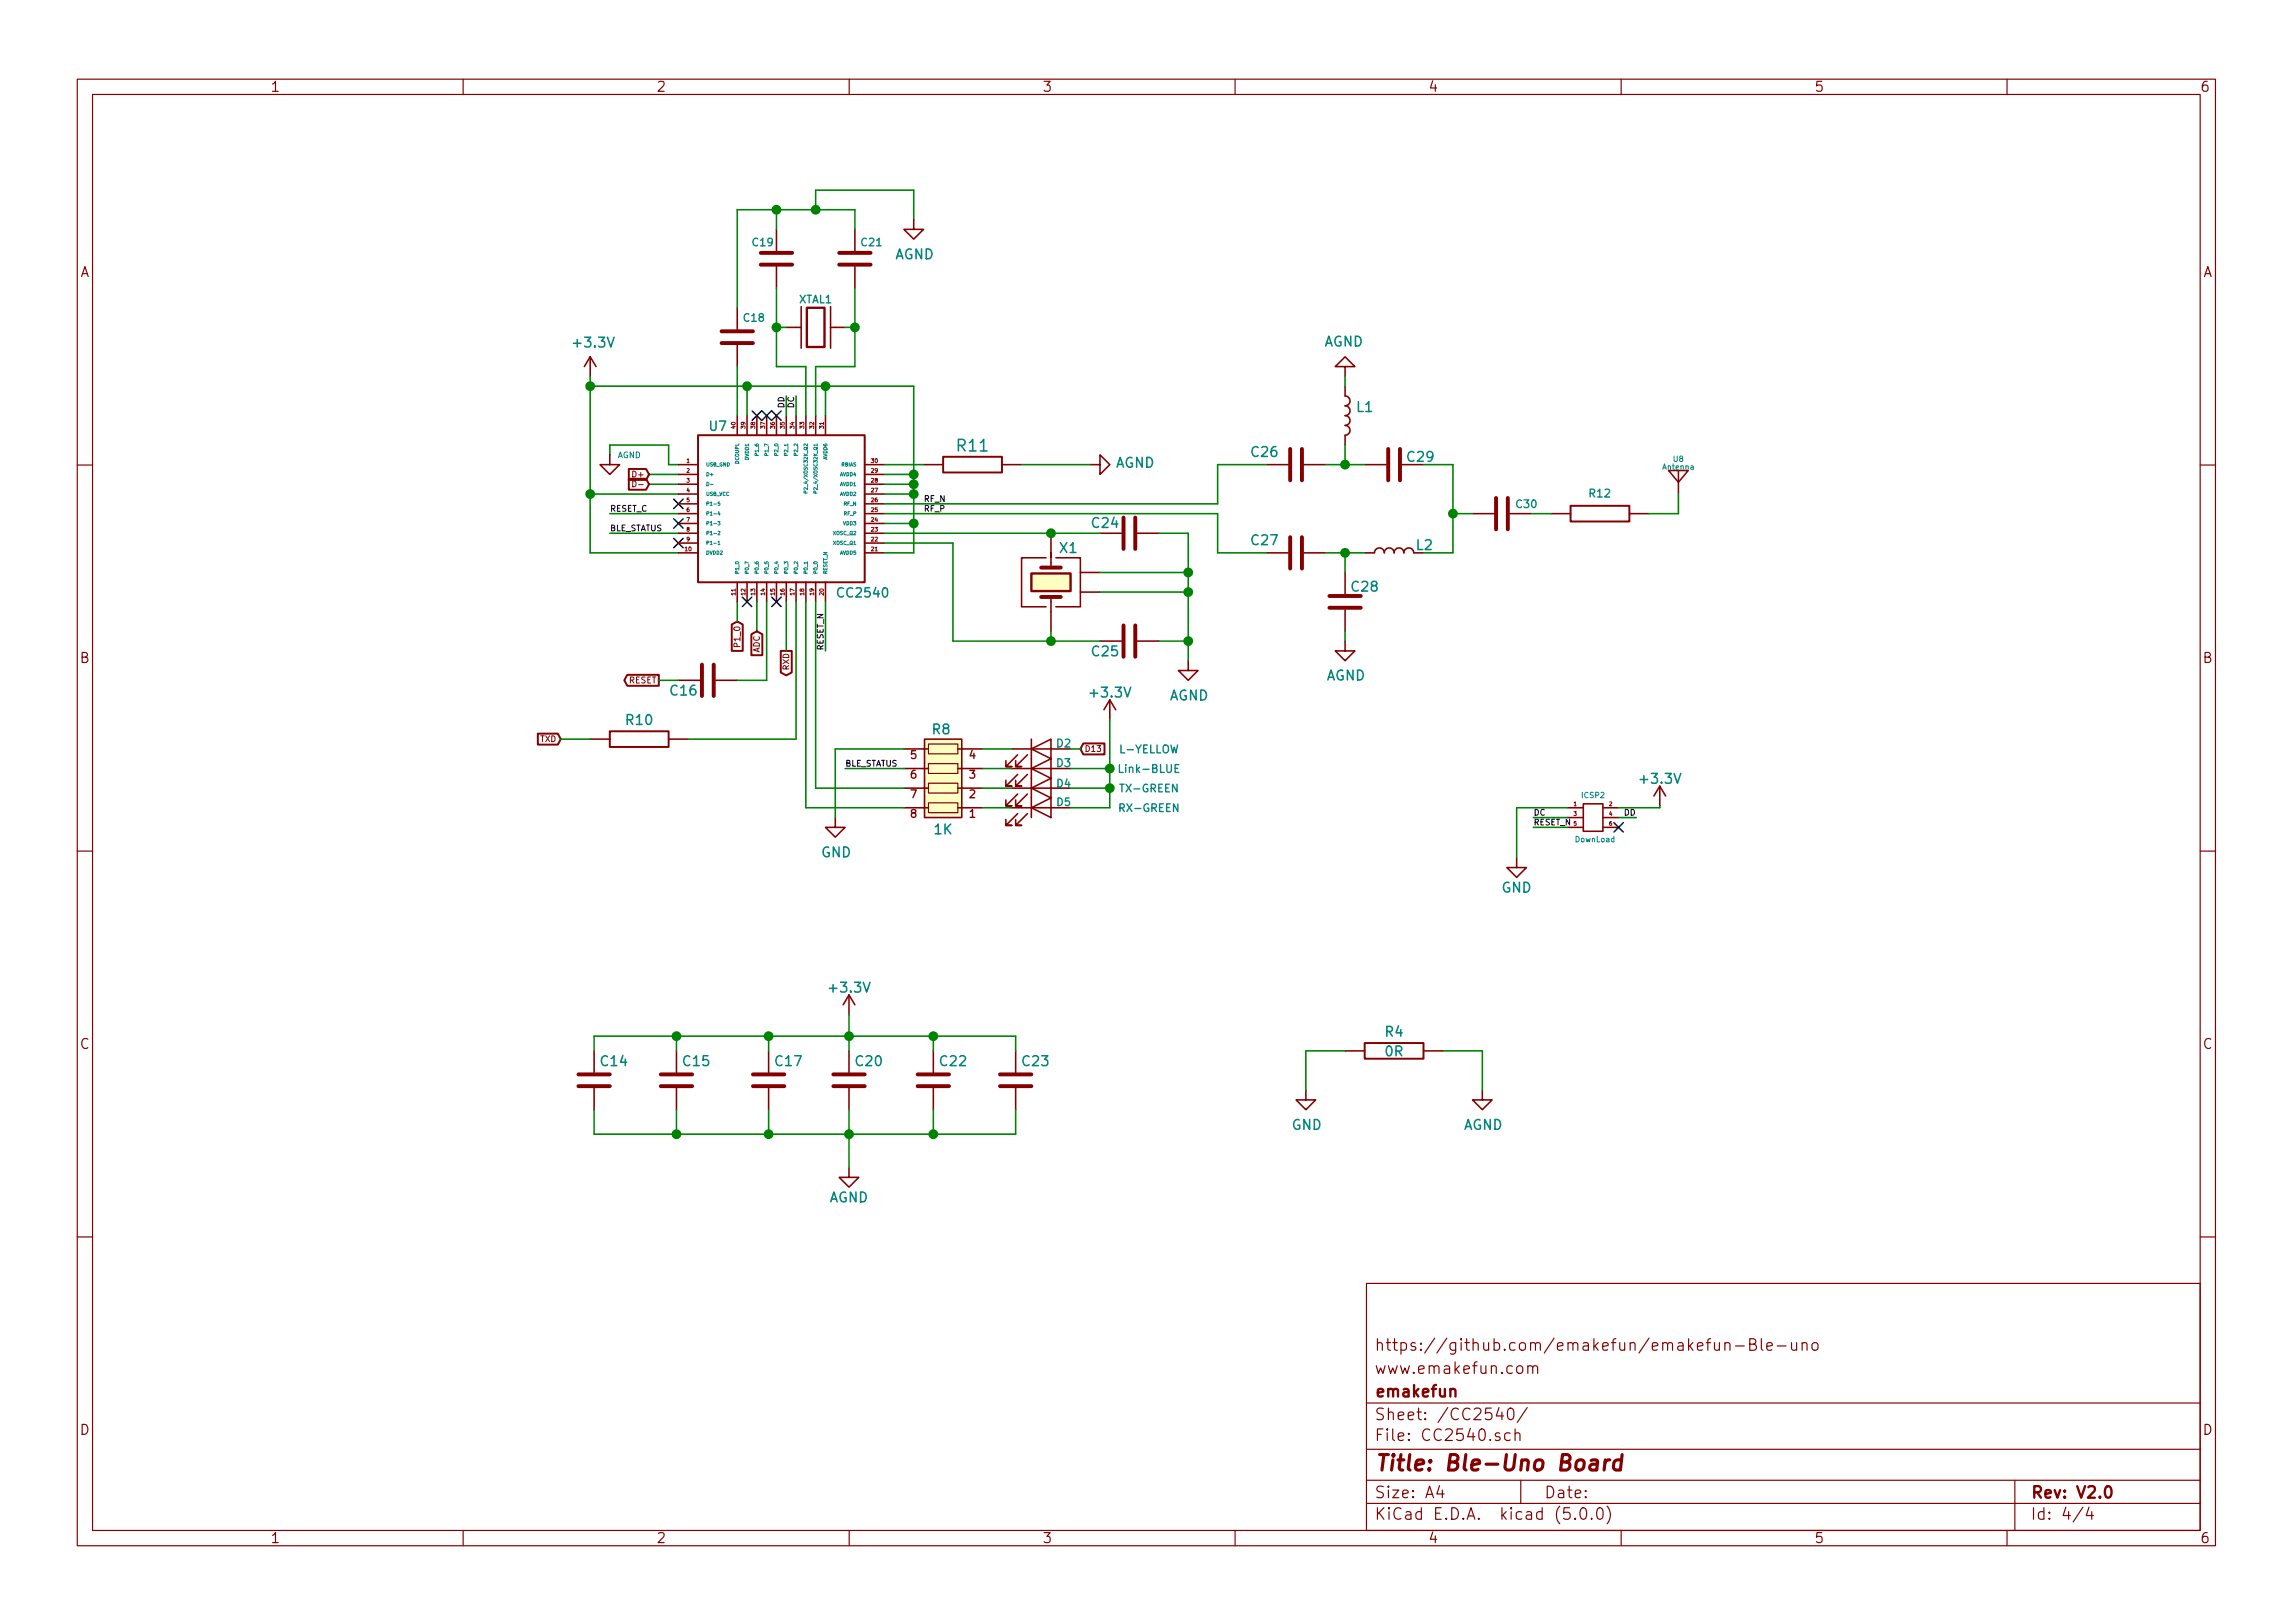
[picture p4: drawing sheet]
<svg xmlns="http://www.w3.org/2000/svg" width="297mm" height="210mm" viewBox="0 0 297 210" stroke-linecap="round" stroke-linejoin="round" font-family="sans-serif">
<defs><g id="words">
<text font-size="2.8" fill="#840000" x="178" y="190.5">Title: Ble-Uno Board</text>
<text font-size="2.1" fill="#008484" x="124.1" y="58.5">R11</text>
<g font-size="2.1" fill="#840000">
<text x="178" y="178">www.emakefun.com</text>
<text x="178" y="175">https://github.com/emakefun/emakefun-Ble-uno</text>
<text x="178" y="184">Sheet: /CC2540/</text>
<text x="178" y="181">emakefun</text>
<text x="178" y="186.7">File: CC2540.sch</text>
<text x="178" y="196.9">KiCad E.D.A. kicad (5.0.0)</text>
<text x="178" y="194.1">Size: A4</text>
<text x="200" y="194.1">Date:</text>
<text x="263" y="194.1">Rev: V2.0</text>
<text x="263" y="196.9">Id: 4/4</text>
</g>
<g font-size="1.8" fill="#840000">
<text x="35" y="11.9">1</text>
<text x="85" y="11.9">2</text>
<text x="135" y="11.9">3</text>
<text x="185" y="11.9">4</text>
<text x="235" y="11.9">5</text>
<text x="285" y="11.9">6</text>
<text x="10.4" y="35.9">A</text>
<text x="285.4" y="35.9">A</text>
<text x="10.4" y="85.9">B</text>
<text x="285.4" y="85.9">B</text>
<text x="10.4" y="135.9">C</text>
<text x="285.4" y="135.9">C</text>
<text x="10.4" y="185.9">D</text>
<text x="285.4" y="185.9">D</text>
<text x="35" y="199.9">1</text>
<text x="85" y="199.9">2</text>
<text x="135" y="199.9">3</text>
<text x="185" y="199.9">4</text>
<text x="235" y="199.9">5</text>
<text x="285" y="199.9">6</text>
</g>
<g font-size="1.8" fill="#008484">
<text x="115.9" y="33.6">AGND</text>
<text x="74.5" y="45">+3.3V</text>
<text x="171.5" y="44.9">AGND</text>
<text x="175.8" y="53.4">L1</text>
<text x="162.2" y="59.2">C26</text>
<text x="182.4" y="59.8">C29</text>
<text x="144.5" y="60.6">AGND</text>
<text x="137.3" y="71.6">X1</text>
<text x="141.5" y="68.4">C24</text>
<text x="162.2" y="70.6">C27</text>
<text x="183.5" y="71.3">L2</text>
<text x="175.2" y="76.7">C28</text>
<text x="141.5" y="85">C25</text>
<text x="171.8" y="88.2">AGND</text>
<text x="81.2" y="93.9">R10</text>
<text x="86.9" y="90.1">C16</text>
<text x="120.8" y="95.1">R8</text>
<text x="141.4" y="90.4">+3.3V</text>
<text x="151.5" y="90.7">AGND</text>
<text x="212.7" y="101.5">+3.3V</text>
<text x="106.4" y="111.1">GND</text>
<text x="121.1" y="108.1">1K</text>
<text x="194.5" y="115.6">GND</text>
<text x="107.6" y="128.6">+3.3V</text>
<text x="179.5" y="134.3">R4</text>
<text x="179.5" y="136.8">0R</text>
<text x="77.9" y="138.1">C14</text>
<text x="88.6" y="138.1">C15</text>
<text x="100.5" y="138.1">C17</text>
<text x="110.9" y="138.1">C20</text>
<text x="121.8" y="138.1">C22</text>
<text x="132.5" y="138.1">C23</text>
<text x="167.3" y="146.4">GND</text>
<text x="189.6" y="146.4">AGND</text>
<text x="107.4" y="155.8">AGND</text>
</g>
<g font-size="1.7" fill="#008484">
<text x="91.9" y="55.8">U7</text>
<text x="108.7" y="77.4">CC2540</text>
</g>
<g font-size="1.4" fill="#008484">
<text x="97.5" y="31.9">C19</text>
<text x="111.6" y="31.9">C21</text>
<text x="96.4" y="41.7">C18</text>
<text x="103.5" y="39.3">XTAL1</text>
<text x="196.5" y="65.8">C30</text>
<text x="205.9" y="64.4">R12</text>
<text x="136.9" y="99.4">D3</text>
<text x="136.9" y="96.8">D2</text>
<text x="145.2" y="97.6">L-YELLOW</text>
<text x="145.2" y="100.1">Link-BLUE</text>
<text x="136.9" y="102">D4</text>
<text x="136.9" y="104.4">D5</text>
<text x="145.2" y="105.2">RX-GREEN</text>
<text x="145.3" y="102.6">TX-GREEN</text>
</g>
<g font-size="1.4" fill="#840000">
<text x="118" y="98.3">5</text>
<text x="118" y="100.9">6</text>
<text x="125.6" y="100.9">3</text>
<text x="125.6" y="98.3">4</text>
<text x="118" y="103.4">7</text>
<text x="118" y="105.9">8</text>
<text x="125.6" y="105.9">1</text>
<text x="125.6" y="103.4">2</text>
</g>
<g font-size="1.1">
<text x="101.6" y="52.8" transform="rotate(-90 101.6 52.8)">DD</text>
<text x="102.9" y="52.8" transform="rotate(-90 102.9 52.8)">DC</text>
<text x="119.6" y="65">RF_N</text>
<text x="79" y="66.3">RESET_C</text>
<text x="79" y="68.8">BLE_STATUS</text>
<text x="119.6" y="66.3">RF_P</text>
<text x="106.7" y="84.3" transform="rotate(-90 106.7 84.3)">RESET_N</text>
<text x="109.5" y="99.3">BLE_STATUS</text>
<text x="198.6" y="105.7">DC</text>
<text x="198.6" y="106.9">RESET_N</text>
<text x="210.4" y="105.7">DD</text>
</g>
<text font-size="1.1" fill="#008484" x="80" y="59.4">AGND</text>
<g font-size="1.1" fill="#840000">
<text x="82.2" y="61.8">D+</text>
<text x="95.9" y="83.6" transform="rotate(-90 95.9 83.6)">P1_0</text>
<text x="81.5" y="88.5">RESET</text>
<text x="98.4" y="84.6" transform="rotate(-90 98.4 84.6)">ADC</text>
<text x="102.2" y="86.8" transform="rotate(-90 102.2 86.8)">RXD</text>
<text x="70" y="96.1">TXD</text>
<text x="140.5" y="97.4">D13</text>
</g>
<g font-size="1" fill="#008484">
<text x="216.8" y="59.8">U8</text>
<text x="215.4" y="60.9">Antenna</text>
<text x="205" y="103.4">ICSP2</text>
<text x="204.1" y="109.1">DownLoad</text>
</g>
<g font-size=".7" fill="#840000">
<text x="89" y="60">1</text>
<text x="95.3" y="55.5" transform="rotate(-90 95.3 55.5)">40</text>
<text x="96.5" y="55.5" transform="rotate(-90 96.5 55.5)">39</text>
<text x="97.8" y="55.5" transform="rotate(-90 97.8 55.5)">38</text>
<text x="99.1" y="55.5" transform="rotate(-90 99.1 55.5)">37</text>
<text x="100.4" y="55.5" transform="rotate(-90 100.4 55.5)">36</text>
<text x="101.6" y="55.5" transform="rotate(-90 101.6 55.5)">35</text>
<text x="102.9" y="55.5" transform="rotate(-90 102.9 55.5)">34</text>
<text x="104.2" y="55.5" transform="rotate(-90 104.2 55.5)">33</text>
<text x="105.4" y="55.5" transform="rotate(-90 105.4 55.5)">32</text>
<text x="106.7" y="55.5" transform="rotate(-90 106.7 55.5)">31</text>
<text x="112.9" y="60">30</text>
<text x="89" y="61.2">2</text>
<text x="89" y="62.5">3</text>
<text x="89" y="63.8">4</text>
<text x="89" y="65">5</text>
<text x="112.9" y="65">26</text>
<text x="112.9" y="63.8">27</text>
<text x="112.9" y="62.5">28</text>
<text x="112.9" y="61.2">29</text>
<text x="88.8" y="71.4">10</text>
<text x="89" y="66.3">6</text>
<text x="89" y="67.6">7</text>
<text x="89" y="68.9">8</text>
<text x="89" y="70.1">9</text>
<text x="112.9" y="71.4">21</text>
<text x="112.9" y="70.1">22</text>
<text x="112.9" y="68.9">23</text>
<text x="112.9" y="67.6">24</text>
<text x="112.9" y="66.3">25</text>
<text x="95.3" y="77.1" transform="rotate(-90 95.3 77.1)">11</text>
<text x="96.5" y="77.1" transform="rotate(-90 96.5 77.1)">12</text>
<text x="97.8" y="77.1" transform="rotate(-90 97.8 77.1)">13</text>
<text x="99.1" y="77.1" transform="rotate(-90 99.1 77.1)">14</text>
<text x="100.4" y="77.1" transform="rotate(-90 100.4 77.1)">15</text>
<text x="101.6" y="77.1" transform="rotate(-90 101.6 77.1)">16</text>
<text x="102.9" y="77.1" transform="rotate(-90 102.9 77.1)">17</text>
<text x="104.2" y="77.1" transform="rotate(-90 104.2 77.1)">18</text>
<text x="105.4" y="77.1" transform="rotate(-90 105.4 77.1)">19</text>
<text x="106.7" y="77.1" transform="rotate(-90 106.7 77.1)">20</text>
<text x="203.9" y="104.4">1</text>
<text x="203.9" y="105.7">3</text>
<text x="203.9" y="107">5</text>
<text x="208.5" y="104.4">2</text>
<text x="208.5" y="105.7">4</text>
<text x="208.5" y="107">6</text>
</g>
<g font-size=".6" fill="#008484">
<text x="97" y="59.6" transform="rotate(-90 97 59.6)">DVDD1</text>
<text x="98.3" y="58.9" transform="rotate(-90 98.3 58.9)">P1_6</text>
<text x="99.5" y="58.9" transform="rotate(-90 99.5 58.9)">P1_7</text>
<text x="100.8" y="58.9" transform="rotate(-90 100.8 58.9)">P2_0</text>
<text x="102.1" y="58.9" transform="rotate(-90 102.1 58.9)">P2_1</text>
<text x="103.4" y="58.9" transform="rotate(-90 103.4 58.9)">P2_2</text>
<text x="107.2" y="59.6" transform="rotate(-90 107.2 59.6)">AVDD6</text>
<text x="91.4" y="60.4">USB_GND</text>
<text x="91.4" y="61.7">D+</text>
<text x="91.4" y="64.2">USB_VCC</text>
<text x="91.4" y="65.5">P1-5</text>
<text x="95.7" y="60.1" transform="rotate(-90 95.7 60.1)">DCOUPL</text>
<text x="104.6" y="63.2" transform="rotate(-90 104.6 63.2)">P2_4/XOSC32K_Q2</text>
<text x="105.9" y="63.2" transform="rotate(-90 105.9 63.2)">P2_4/XOSC32K_Q1</text>
<text x="108.8" y="64.2">AVDD2</text>
<text x="108.8" y="63">AVDD1</text>
<text x="108.8" y="61.7">AVDD4</text>
<text x="109" y="60.4">RBIAS</text>
<text x="109.3" y="65.5">RF_N</text>
<text x="91.4" y="71.9">DVDD2</text>
<text x="91.4" y="66.8">P1-4</text>
<text x="91.4" y="68">P1-3</text>
<text x="91.4" y="69.3">P1-2</text>
<text x="91.4" y="70.6">P1-1</text>
<text x="108" y="70.6">XOSC_Q1</text>
<text x="108" y="69.3">XOSC_Q2</text>
<text x="108.8" y="71.9">AVDD5</text>
<text x="109.3" y="68">VDD3</text>
<text x="109.4" y="66.8">RF_P</text>
<text x="95.7" y="74.4" transform="rotate(-90 95.7 74.4)">P1_0</text>
<text x="97" y="74.4" transform="rotate(-90 97 74.4)">P0_7</text>
<text x="98.3" y="74.4" transform="rotate(-90 98.3 74.4)">P0_6</text>
<text x="99.5" y="74.4" transform="rotate(-90 99.5 74.4)">P0_5</text>
<text x="100.8" y="74.4" transform="rotate(-90 100.8 74.4)">P0_4</text>
<text x="102.1" y="74.4" transform="rotate(-90 102.1 74.4)">P0_3</text>
<text x="103.4" y="74.4" transform="rotate(-90 103.4 74.4)">P0_2</text>
<text x="104.6" y="74.4" transform="rotate(-90 104.6 74.4)">P0_1</text>
<text x="105.9" y="74.4" transform="rotate(-90 105.9 74.4)">P0_0</text>
<text x="107.2" y="74.4" transform="rotate(-90 107.2 74.4)">RESET_N</text>
</g>
</g></defs>
<g fill="none" stroke="#840000" stroke-width=".15">
<path d="M10 10.3h277v189.9h-277zM12 12.2h273v186.1h-273zM60 10.3v1.9M110 10.3v1.9M160 10.3v1.9M210 10.3v1.9M260 10.3v1.9M10 60.2h2M285 60.2h2M120.3 98.9h3.8v1.3h-3.8zM120.3 96.4h3.8v1.3h-3.8zM10 110.3h2"/>
<path d="M120.3 104h3.8v1.3h-3.8zM120.3 101.5h3.8v1.2h-3.8zM285 110.3h2M10 160.2h2M177 166.3h108v32h-108zM197.9 177.1a.38 .38 0 0 1 .7 0v.8M197.9 176.9v1M198.6 177.1l.2-.2 .3 .1 .1 .1v.8M222.1 173.9v.8l.1 .1a.4 .4 0 0 0 .5 0M222.7 173.9v1M223.4 174.1a.41 .41 0 0 1 .7 0v.8M223.4 173.9v1"/>
<path d="M224.8 174.4h1.2M226.7 174.1h.5a.36 .36 0 0 0 .3-.3 .36 .36 0 0 0-.3-.4h-.5v1.5h.5a.4 .4 0 0 0 .3-.3 .4 .4 0 0 0-.1-.4l-.2-.1M228.2 173.4v1.3l.2 .2M228.9 174.4l.7-.1-.1-.3-.4-.1-.2 .2 .1 .7 .1 .1 .4-.1M230.2 174.4h1.2M232.1 173.9v.8a.39 .39 0 0 0 .6 .1M232.7 173.9v1M233.5 174.1a.38 .38 0 0 1 .6 0v.8M233.5 173.9v1M234.8 174.1a.41 .41 0 0 1 .7 .1v.4a.41 .41 0 0 1-.4 .3 .41 .41 0 0 1-.4-.3zM285 160.2h2M60 198.3v1.9"/>
<path d="M110 198.3v1.9M160 198.3v1.9M177 194.8h108M177 191.8h108M177 187.8h108M177 181.8h108M186.5 192.5l-.4 1h1M186.8 193v1M194.2 182.3l-.4 1.1h1M194.6 182.9v1M195.4 182.6a.37 .37 0 0 1 .4-.2 .37 .37 0 0 1 .3 .3 1.26 1.26 0 0 1-.2 1.1 .37 .37 0 0 1-.6-.2 1.49 1.49 0 0 1 .1-1zM195.6 185.7a.53 .53 0 0 0-.6 0v.8a.53 .53 0 0 0 .6 0"/>
<path d="M196.3 185.7a.38 .38 0 0 1 .6 .1v.8M196.3 185.1v1.5M197 191.8v3M197.8 182.3l-1.3 2M204 196.7h.1l-.1 .1v-.1v.1M204.8 195.5a.35 .35 0 0 1 .4-.2 .35 .35 0 0 1 .3 .3 .88 .88 0 0 1-.3 1.2h-.1a.87 .87 0 0 1-.3-1.3zM206.2 196.7v.1l-.1-.1h.1v.1M207 195.4a.37 .37 0 0 1 .6 .2 1.26 1.26 0 0 1-.1 1.1 .34 .34 0 0 1-.6-.2 1.2 1.2 0 0 1 .1-1.1zM208.2 195.1a1.71 1.71 0 0 1 0 2.3M210 198.3v1.9M260 198.3v1.9M261 191.8v6.5"/>
<path d="M269.8 195.2l-1.2 2M270.6 195.2l-.3 1.1h.9M271 195.8v1"/>
</g>
<path d="M104.5 39.9h2.3v5.1h-2.3zM133.6 74.3h5.1v2.3h-5.1zM187.9 180.1a.41 .41 0 0 1 .6 0v.8M272.9 192.6a.36 .36 0 0 1 .6 .2 .77 .77 0 0 1-.5 1.2 1 1 0 0 1-.1-1.4z" fill="none" stroke="#840000" stroke-width=".3"/>
<path d="M206.1 189.2l.2-.1 .6 .1-.1 1.2M206.9 189.6l-.2 .1h-.4a.4 .4 0 0 0-.4 .3 .4 .4 0 0 0 .3 .4h.5l.2-.1M207.9 189.1l-.1 1.3M208.5 189.1a.5 .5 0 0 0-.6 .4M210.1 189.2a.68 .68 0 0 0-1 .3l-.1 .6 .1 .2 .2 .1h.4l.2-.1M210.1 188.4l-.2 2" fill="none" stroke="#840000" stroke-width=".41"/>
<g fill="none" stroke="#840000" stroke-width=".25">
<path d="M90.4 56.4h21.6v19h-21.6zM122.2 59.2h7.6v2h-7.6zM81.5 60.8h2.2l.4 .7-.4 .7h-2.2zM81.5 62h2.2l.4 .7-.4 .7h-2.2zM203.5 65.5h7.6v2.1h-7.6zM69.7 95h2.6l.3 .8-.3 .7h-2.6zM79 94.7h7.6v2.1h-7.6zM81.3 87.4h4v1.4h-4l-.4-.7zM94.8 80.9l.7-.4 .7 .4v3.4h-1.4zM97.3 82.2l.7-.4 .8 .4v2.7h-1.5zM101.1 84.3h1.5v2.8l-.7 .4-.8-.4zM140.3 96.3h2.8v1.4h-2.8l-.3-.7z"/>
<path d="M176.8 135.1h7.6v2.1h-7.6z"/>
</g>
<g fill="none" stroke="#840000" stroke-width=".51">
<path d="M98.6 34.3h4M98.6 32.8h4M108.7 34.3h4.1M108.7 32.8h4.1M93.5 44.4h4M93.5 42.9h4M167.1 58.2v4M168.7 58.2v4M179.8 58.2v4M181.4 58.2v4M134.9 77.3h2.5M134.9 73.5h2.5"/>
<path d="M145.5 67.1v4M147.1 67.1v4M167.1 69.6v4.1M168.7 69.6v4.1M172.2 78.7h4.1M172.2 77.2h4.1M193.8 64.5v4.1M195.3 64.5v4.1M90.9 86.1v4.1M92.5 86.1v4.1M145.5 81v4.1M147.1 81v4.1"/>
<path d="M74.9 139.2h4.1M85.6 139.2h4.1M97.5 139.2h4.1M107.9 139.2h4.1M118.9 139.2h4M129.5 139.2h4.1M74.9 140.7h4.1M85.6 140.7h4.1M97.5 140.7h4.1M107.9 140.7h4.1M118.9 140.7h4M129.5 140.7h4.1"/>
</g>
<g fill="none" stroke="#840000" stroke-width=".2">
<path d="M95.5 39.9v2.8M100.6 29.7v2.8M100.6 34.5v2.8M103.8 39.7v5.4M107.6 39.7v5.4M110.7 29.7v2.8M110.7 34.5v2.8M118.4 28.4v1.3h1.2l-1.2 1.3-1.3-1.3h1.3M76.5 46.2l-.8 1.3M76.5 46.2v2.6M76.5 46.2l.7 1.3M79 58.9v1.3h1.3l-1.3 1.3-1.3-1.3h1.3"/>
<path d="M95.5 44.7v2.8M95.5 53.8v2.6M96.8 53.8v2.6M98 53.8v2.6M99.3 53.8v2.6M100.6 53.8v2.6M101.9 42.4h1.9M101.9 53.8v2.6M103.1 53.8v2.6M104.4 53.8v2.6M105.7 53.8v2.6M106.9 53.8v2.6"/>
<path d="M107.6 42.4h1.9M174.2 50v1.3a.63 .63 0 0 1 .7 .6 .63 .63 0 0 1-.7 .7 .63 .63 0 0 1 .7 .6 .63 .63 0 0 1-.7 .6 .63 .63 0 0 1 .7 .7 .63 .63 0 0 1-.7 .6 .63 .63 0 0 1 .7 .6 .63 .63 0 0 1-.7 .7v1.3M174.2 47.5h1.3l-1.3-1.3-1.2 1.3h1.2v1.3M87.9 69.1h2.5M87.9 66.5h2.5M87.9 71.6h2.5M87.9 60.2h2.5M87.9 61.5h2.5M87.9 70.4h2.5M87.9 67.8h2.5M87.9 65.3h2.5M87.9 64h2.5"/>
<path d="M87.9 62.7h2.5M95.5 75.4v2.6M96.8 75.4v2.6M98 75.4v2.6M99.3 75.4v2.6M100.6 75.4v2.6M101.9 75.4v2.6M103.1 75.4v2.6M104.4 75.4v2.6M105.7 75.4v2.6M106.9 75.4v2.6M112 69.1h2.6"/>
<path d="M112 66.5h2.6M112 71.6h2.6M112 60.2h2.6M112 61.5h2.6M112 70.4h2.6M112 67.8h2.6M112 65.3h2.6M112 64h2.6M112 62.7h2.6M119.6 60.2h2.6M129.8 60.2h2.5M135.5 72.3h-3.2v6.3h3.2"/>
<path d="M136.1 72.1v-.5v1.9M136.1 69.1v2.5M136.1 77.3v4.5M136.8 72.3h3.2v6.3h-3.2M140 76.7h2.5M140 74.2h2.5M141.2 60.2h1.3v-1.3l1.3 1.3-1.3 1.3v-1.3M142.5 69.1h2.8M147.3 69.1h2.8M164.1 71.6h2.8M164.1 60.2h2.8M168.9 71.6h2.8"/>
<path d="M168.9 60.2h2.8M174.2 74.2v2.8M174.2 79v2.8M176.8 71.6h1.3a.63 .63 0 0 1 .6-.6 .63 .63 0 0 1 .6 .6 .63 .63 0 0 1 .7-.6 .63 .63 0 0 1 .6 .6 .63 .63 0 0 1 .6-.6 .63 .63 0 0 1 .7 .6 .63 .63 0 0 1 .6-.6 .63 .63 0 0 1 .6 .6M176.8 60.2h2.8M181.6 60.2h2.8M190.8 66.5h2.7M195.6 66.5h2.8M200.9 66.5h2.6M211.1 66.5h2.5M216.2 61h2.5l-1.3 1.5zM217.4 61v3"/>
<path d="M76.5 95.8h2.5M86.6 95.8h2.6M87.9 88.1h2.8M92.7 88.1h2.8M117.1 99.6h3.2M117.1 97h3.2M119.8 95.8h4.8v10.1h-4.8zM124.1 99.6h3.2M124.1 97h3.2M131.1 99.6h7.6M131.1 97h7.6M131.8 97.8l-1.5 1.5h.8h-.8v-.8"/>
<path d="M133.1 97.8l-1.5 1.5h.7h-.7v-.8M133.6 99.6l2.5-1.3v2.5zM133.6 97l2.5-1.2v2.5zM133.6 95.8v10.1M142.5 83.1h2.8M143.8 90.7l-.8 1.2M143.8 90.7v2.5M143.8 90.7l.7 1.2M147.3 83.1h2.8M153.9 85.6v1.3h1.3l-1.3 1.2-1.2-1.2h1.2M174.2 83.1v1.2h1.3l-1.3 1.3-1.2-1.3h1.2M108.2 105.9v1.3h1.3l-1.3 1.3-1.3-1.3h1.3"/>
<path d="M117.1 104.6h3.2M117.1 102.1h3.2M124.1 104.6h3.2M124.1 102.1h3.2M131.1 104.6h7.6M131.1 102.1h7.6M131.8 100.3l-1.5 1.5h.8h-.8v-.7M131.8 102.9l-1.5 1.5h.8h-.8v-.8M131.8 105.4l-1.5 1.5h.8h-.8v-.7M133.1 100.3l-1.5 1.5h.7h-.7v-.7M133.1 102.9l-1.5 1.5h.7h-.7v-.8M133.1 105.4l-1.5 1.5h.7h-.7v-.7"/>
<path d="M133.6 102.1l2.5-1.3v2.6zM133.6 104.6l2.5-1.2v2.5zM196.5 111.1v1.3h1.2l-1.2 1.3-1.3-1.3h1.3M203.1 104.6h2M203.1 105.9h2M203.1 107.2h2M205.1 104.1h2.5v3.6h-2.5zM207.7 104.6h2M207.7 105.9h2M207.7 107.2h2M215 101.8l-.8 1.3M215 101.8v2.6"/>
<path d="M215 101.8l.8 1.3M77 136.1v2.8M87.6 136.1v2.8M99.6 136.1v2.8M110 128.9v2.5M110 136.1v2.8M110 128.9l-.8 1.3M110 128.9l.7 1.3M120.9 136.1v2.8M131.6 136.1v2.8M174.2 136.1h2.6M184.4 136.1h2.5"/>
<path d="M77 141v2.8M87.6 141v2.8M99.6 141v2.8M110 151.3v1.2h1.3l-1.3 1.3-1.3-1.3h1.3M110 141v2.8M120.9 141v2.8M131.6 141v2.8M169.2 141.2v1.3h1.2l-1.2 1.3-1.3-1.3h1.3M192 141.2v1.3h1.3l-1.3 1.3-1.2-1.3h1.2"/>
</g>
<g fill="none" stroke="#000084" stroke-width=".2">
<path d="M97.4 53.2l1.3 1.3M98.7 53.2l-1.3 1.3M98.7 53.2l1.2 1.3M99.9 53.2l-1.2 1.3M100 53.2l1.2 1.3M101.2 53.2l-1.2 1.3M87.3 69.7l1.2 1.3M87.3 67.2l1.2 1.2M87.3 64.7l1.2 1.2M88.5 69.7l-1.2 1.3M88.5 67.2l-1.2 1.2M88.5 64.7l-1.2 1.2"/>
<path d="M96.2 77.4l1.2 1.2M97.4 77.4l-1.2 1.2M100 77.4l1.2 1.2M101.2 77.4l-1.2 1.2M209.1 106.6l1.2 1.2M210.3 106.6l-1.2 1.2"/>
</g>
<g fill="#ffffc2" stroke="#ffffc2" stroke-width=".13">
<path d="M133.6 74.3h5.1v2.3h-5.1z"/>
<path d="M119.8 95.8h4.8v10.1h-4.8z"/>
</g>
<g fill="none" stroke="#008400" stroke-width=".2">
<path d="M100.6 37.3v10.2h3.8v6.3M100.6 27.2v2.5M105.7 27.2v-2.6h12.7v3.8M110.7 29.7v-2.5h-15.2v12.7M110.7 37.3v10.2h-5v6.3M76.5 48.8v22.8h11.4M76.5 50h41.9v21.6h-3.8M79 58.9v-1.2h7.6v2.5h1.3M95.5 47.5v6.3M96.8 50v3.8M100.6 42.4h1.3M101.9 51.3v2.5"/>
<path d="M103.1 51.3v2.5M106.9 50v3.8M109.5 42.4h1.2M174.2 48.8v1.2M174.2 57.7v2.5M76.5 64h11.4M79 69.1h8.9M79 66.5h8.9M84.1 61.5h3.8M84.1 62.7h3.8M95.5 78v2.5M98 78v3.8"/>
<path d="M99.3 78v10.1h-3.8M101.9 78v6.3M103.1 78v17.8h-13.9M104.4 78v26.6h12.7M105.7 78v24.1h11.4M106.9 78v6.3M114.6 69.1h27.9M114.6 66.5h43.1v5.1h6.4M114.6 64h3.8M114.6 61.5h3.8M114.6 62.7h3.8M114.6 60.2h5"/>
<path d="M114.6 70.4h8.8v12.7h19.1M114.6 67.8h3.8M132.3 60.2h8.9M142.5 76.7h11.4M142.5 74.2h11.4M150.1 69.1h3.8v16.5M164.1 60.2h-6.4v5.1h-43.1M171.7 71.6h5.1M171.7 60.2h5.1M174.2 71.6v2.6M184.4 60.2h3.8v11.4h-3.8M188.2 66.5h2.6"/>
<path d="M198.4 66.5h2.5M217.4 64v2.5h-3.8M72.6 95.8h3.9M85.3 88.1h2.6M109.5 99.6h7.6M117.1 97h-8.9v8.9M127.3 99.6h3.8M127.3 97h3.8M136.1 81.8v1.3M138.7 99.6h5.1M138.7 97h1.3M143.8 93.2v11.4h-5.1"/>
<path d="M150.1 83.1h3.8M174.2 81.8v1.3M127.3 104.6h3.8M127.3 102.1h3.8M138.7 102.1h5.1M198.6 105.9h4.5M198.6 107.2h4.5M203.1 104.6h-6.6v6.5M209.7 105.9h2.3M215 104.4v.2h-5.3M77 136.1v-1.9h54.6v1.9M87.6 134.2v1.9"/>
<path d="M99.6 134.2v1.9M110 131.4v4.7M120.9 134.2v1.9M174.2 136.1h-5v5.1M186.9 136.1h5.1v5.1M77 143.8v3.1h54.6v-3.1M87.6 143.8v3.1M99.6 143.8v3.1M110 143.8v7.5M120.9 143.8v3.1"/>
</g>
<g fill="#008400" stroke="#008400" stroke-width=".25">
<circle cx="120.9" cy="146.9" r=".51"/>
<circle cx="110" cy="146.9" r=".51"/>
<circle cx="99.6" cy="146.9" r=".51"/>
<circle cx="87.6" cy="146.9" r=".51"/>
<circle cx="110" cy="134.2" r=".51"/>
<circle cx="99.6" cy="134.2" r=".51"/>
<circle cx="87.6" cy="134.2" r=".51"/>
<circle cx="120.9" cy="134.2" r=".51"/>
<circle cx="76.5" cy="64" r=".51"/>
<circle cx="143.8" cy="102.1" r=".51"/>
<circle cx="76.5" cy="50" r=".51"/>
<circle cx="96.8" cy="50" r=".51"/>
<circle cx="106.9" cy="50" r=".51"/>
<circle cx="118.4" cy="64" r=".51"/>
<circle cx="118.4" cy="62.7" r=".51"/>
<circle cx="118.4" cy="61.5" r=".51"/>
<circle cx="153.9" cy="83.1" r=".51"/>
<circle cx="153.9" cy="74.2" r=".51"/>
<circle cx="153.9" cy="76.7" r=".51"/>
<circle cx="136.1" cy="69.1" r=".51"/>
<circle cx="136.1" cy="83.1" r=".51"/>
<circle cx="118.4" cy="67.8" r=".51"/>
<circle cx="174.2" cy="71.6" r=".51"/>
<circle cx="174.2" cy="60.2" r=".51"/>
<circle cx="188.2" cy="66.5" r=".51"/>
<circle cx="110.7" cy="42.4" r=".51"/>
<circle cx="100.6" cy="42.4" r=".51"/>
<circle cx="105.7" cy="27.2" r=".51"/>
<circle cx="100.6" cy="27.2" r=".51"/>
<circle cx="143.8" cy="99.6" r=".51"/>
</g>
<path d="M82 62.3a.38 .38 0 0 1 .4 .4 .38 .38 0 0 1-.4 .4zM82.7 62.8h.6" fill="none" stroke="#840000" stroke-width=".13"/>
<g fill="none" stroke="#008484" stroke-width=".13">
<path d="M91.6 62.5a.23 .23 0 0 1 .3 .2 .23 .23 0 0 1-.3 .2zM92 62.8h.4M93 67.6h.3l-.2 .1 .1 .1v.2h-.2M93 68.9l.2-.1 .1 .2-.3 .3h.3M93 70.2l.1-.1v.5M93 70.6h.3M93.1 66.3l-.1 .3h.3M93.2 66.4v.3M93.2 65h-.2v.2h.2v.2h-.2M104.4 63.9l-.1-.3h-.1l-.1 .3h.5M104.6 63.2v.2l-.3-.2h-.1v.2M104.6 72.8v.2"/>
<path d="M105.6 63.9v-.3h-.2v.3h.5M105.9 63.2v.2l-.4-.2h-.1v.2"/>
</g>
<path d="M152.2 99.5h.4M152.7 99.1h-.5v1h.5" fill="none" stroke="#008484" stroke-width=".18"/>
<use href="#words"/>
</svg>
